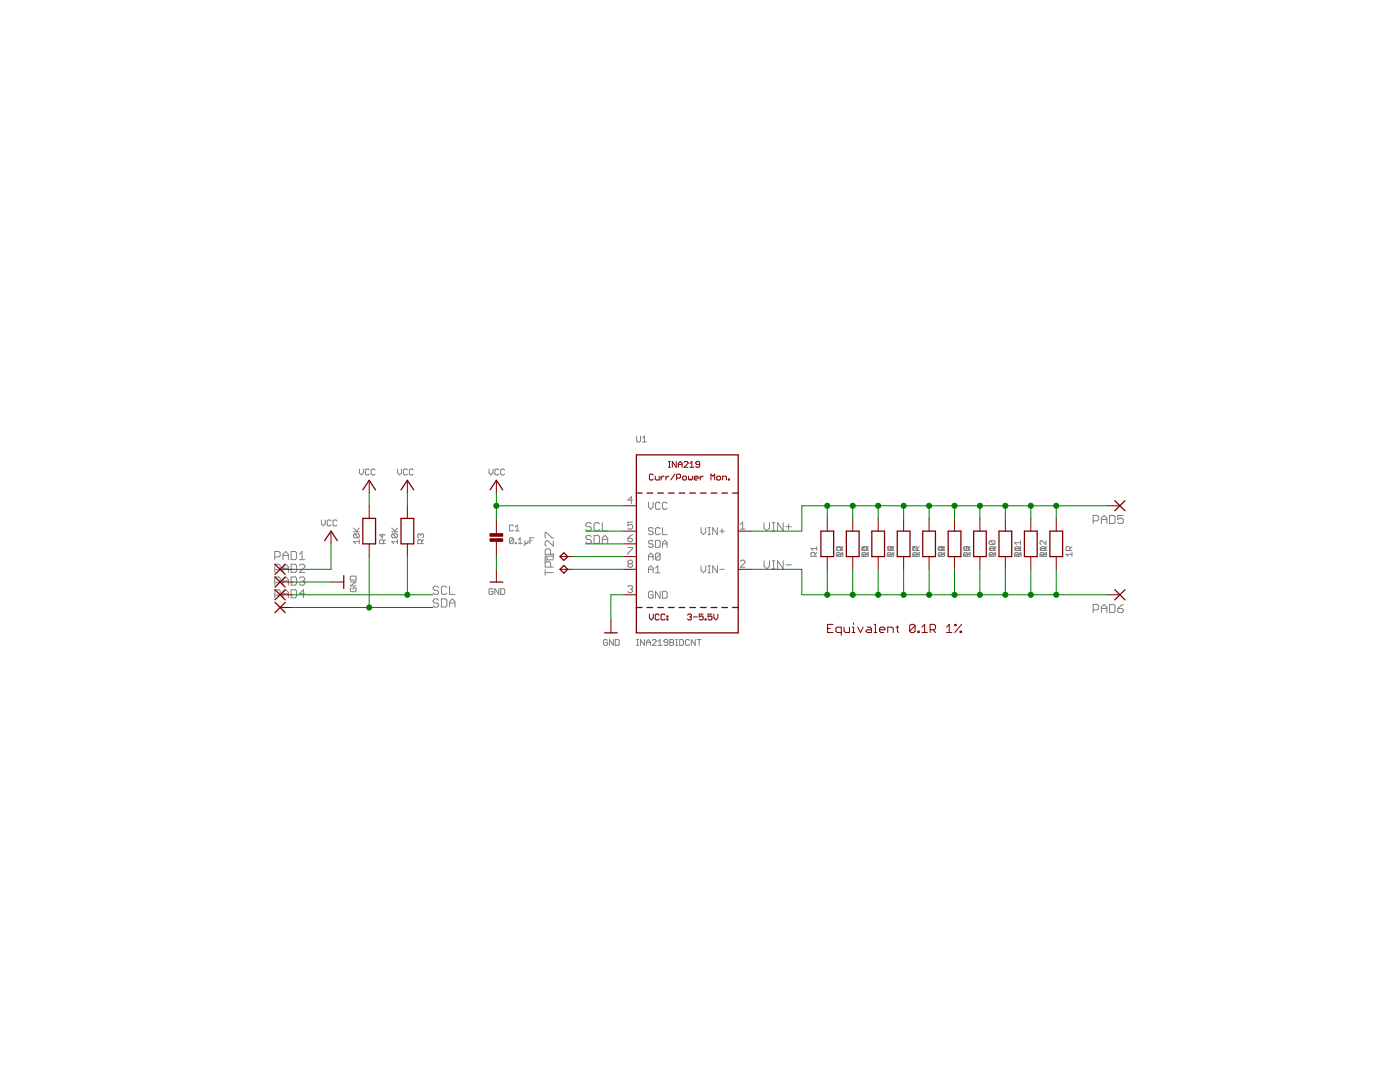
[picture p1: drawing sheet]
<svg xmlns="http://www.w3.org/2000/svg" width="279mm" height="216mm" viewBox="0 0 279 216" stroke-linecap="round" stroke-linejoin="round" font-family="sans-serif">
<g fill="none" stroke="#808080" stroke-width=".2">
<path d="M71.7 93.6v.8l.4 .4 .4-.4v-.8M73.7 93.8l-.2-.2h-.4l-.2 .2v.8l.2 .2h.4l.2-.2M74.9 93.8l-.2-.2h-.4l-.2 .2v.8l.2 .2h.4l.2-.2M79.4 93.6v.8l.4 .4 .3-.4v-.8M81.3 93.8l-.2-.2h-.4l-.2 .2v.8l.2 .2h.4l.2-.2M82.5 93.8l-.2-.2h-.4l-.2 .2v.8l.2 .2h.4l.2-.2M97.6 93.6v.8l.4 .4 .4-.4v-.8M99.5 93.8l-.1-.2h-.4l-.2 .2v.8l.2 .2h.4l.1-.2M100.7 93.8l-.2-.2h-.4l-.2 .2v.8l.2 .2h.4l.2-.2M126.2 99.8h-.9l.7-.7v1.4M127.1 87v1l.2 .2h.3l.2-.2v-1M128.2 88.2h.8"/>
<path d="M128.2 87.4l.4-.4v1.2M54.8 113.7h.8l.3-.3v-.5l-.3-.3h-.8v1.6M54.8 118.7h.8l.3-.2v-.6l-.3-.2h-.8v1.6M54.8 111.1h.8l.3-.3v-.5l-.3-.3h-.8v1.7M54.8 116.2h.8l.3-.3v-.5l-.3-.3h-.8v1.7M56.5 111.7v-1.1l.5-.6 .6 .6v1.1M56.5 114.2v-1.1l.5-.5 .6 .5v1.1M56.5 116.8v-1.1l.5-.6 .6 .6v1.1M56.5 119.3v-1.1l.5-.5 .6 .5v1.1M56.5 113.4h1.1M56.5 110.8h1.1M56.5 115.9h1.1"/>
<path d="M56.5 118.5h1.1M58.1 112.6h.8l.3 .3v1l-.3 .3h-.8zM58.1 110h.8l.3 .3v1.1l-.3 .3h-.8zM58.1 115.1h.8l.3 .3v1.1l-.3 .3h-.8zM58.1 117.7h.8l.3 .2v1.1l-.3 .3h-.8zM59.8 112.9l.2-.3h.6l.2 .3v.2l-1 1.1h1M59.8 115.4l.2-.3h.6l.2 .3v.3l-.2 .2M59.8 111.7h1M59.8 110.6l.5-.6v1.7M60.3 115.9h.3M60.6 115.9l.2 .3v.3l-.2 .3h-.6l-.2-.3M60.8 118.5h-1l.8-.8v1.6"/>
<path d="M64.1 103.8v.7l.4 .4 .4-.4v-.7M66.1 103.9l-.2-.1h-.4l-.2 .1v.8l.2 .2h.4l.2-.2M67.2 103.9l-.1-.1h-.4l-.2 .1v.8l.2 .2h.4l.1-.2M69.9 116.1h1.2l-1.2 .8h1.2M70.1 117.3l-.2 .2v.4l.2 .2h.8l.2-.2v-.4l-.2-.2h-.4v.4M70.1 115h.8l.2 .1v.6h-1.2v-.6zM70.5 106.1h1.2M70.5 105.4l.8 .7M70.7 106.5l-.2 .2v.4l.2 .2h.8M70.7 106.5h.8l.2 .2v.4l-.2 .2M70.7 106.5l.8 .8M71.7 108.1h-1.2l.5 .4"/>
<path d="M71.7 107.7v.8M71.7 105.4l-.6 .5M76.3 106.5v.8l-.5-.6h1.1M76.5 108.5v-.6l-.2-.2h-.4l-.1 .2v.6h1.1M76.9 107.7l-.4 .4M78.2 106.1h1.1M78.2 105.4l.8 .7M78.4 106.5l-.2 .2v.4l.2 .2h.7M78.4 106.5h.7l.2 .2v.4l-.2 .2M78.4 106.5l.7 .8M79.3 108.1h-1.1l.3 .4M79.3 107.7v.8"/>
<path d="M79.3 105.4l-.5 .5M84 106.7l-.2-.2-.4 .2v.4l.2 .2M84 106.7l.2-.2 .3 .2v.4l-.2 .2M84 106.7v.2M84.2 108.5v-.6l-.2-.2h-.4l-.2 .2v.6h1.1M84.5 107.7l-.3 .4M87.5 117.2l-.2-.2h-.6l-.3 .2v.3l.3 .3h.6l.2 .3v.2l-.2 .3h-.6l-.3-.3M87.5 119.8l-.2-.3h-.6l-.3 .3v.3l.3 .2h.6l.2 .3v.3l-.2 .2h-.6l-.3-.2M88.1 119.5h.8l.3 .3v1.1l-.3 .2h-.8zM89.2 117.2l-.3-.2h-.6l-.2 .2v1.1l.2 .3h.6l.3-.3M89.7 117v1.6h1.1M98.4 117.6l-.2-.1h-.4l-.2 .1v.8l.2 .2h.4l.2-.2v-.4h-.4"/>
<path d="M99.5 117.5v1.1l-.7-1.1v1.1M99.9 117.5h.6l.2 .1v.8l-.2 .2h-.6zM102.4 105l-.2-.2h-.3l-.2 .2v.7l.2 .2h.3l.2-.2M102.4 107.5l-.2-.2h-.3l-.2 .2v.8M102.4 107.5v.8l-.2 .2h-.3l-.2-.2M102.4 107.5l-.7 .8M102.8 108.3h.2v.2h-.2zM102.8 105.9h.8M102.8 105.2l.4-.4v1.1M103.4 108.5h.8M103.4 107.7l.4-.4v1.2M104.8 107.9v.8l-.2 .2"/>
<path d="M105.4 107.9v.4l-.2 .2-.4-.2M105.7 107.9h.5M106.5 107.3h-.8v1.2M108.8 111.7h1.6M108.8 107.4v-1.1h.3l1.1 1.1h.2M108.8 111.2v1M108.8 113.7v1.1M108.8 114.3h1.6M109.9 110.6v-.8l-.3-.3h-.5l-.3 .3v.8h1.6M109.9 113.2v-.8l-.3-.3h-.5l-.3 .3v.8h1.6M110.4 107.9v1.1l-1.1-1.1h-.2l-.3 .3v.5l.3 .3M110.4 110.4v1.1"/>
<path d="M110.4 111h-1.6l.5 .5M118 107.1l-.3-.3h-.5l-.3 .3v.3l.3 .2h.5l.3 .3v.3l-.3 .3h-.5l-.3-.3M118 104.6l-.3-.3h-.5l-.3 .3v.2l.3 .3h.5l.3 .3v.2l-.3 .3h-.5l-.3-.3M118.6 106.8h.8l.2 .3v1.1l-.2 .3h-.8zM119.6 104.6l-.2-.3h-.6l-.2 .3v1l.2 .3h.6l.2-.3M120.2 104.3v1.6h1.1M120.2 107.6h1.1M120.2 108.5v-1.1l.5-.6 .6 .6v1.1M125.3 117.1l.2-.2h.5l.2 .2v.2l-.2 .3M125.3 107.4h.7l.2 .2v.3l-.2 .2h-.5l-.2-.2zM125.3 109.2h.9v.3l-.9 .9v.2M125.5 112.5l-.2 .2v.2l.2 .3h.5l.2-.3v-.2l-.2-.2"/>
<path d="M125.5 112.5l-.2-.3v-.2l.2-.2h.5l.2 .2v.2l-.2 .3M125.5 112.5h.5M125.8 117.6h.2M126 117.6l.2 .2v.2l-.2 .3h-.5l-.2-.3M126.2 104.2h-.9v.7l.7-.3 .2 .3v.4l-.2 .3h-.5l-.2-.3M126.2 106.7l-.9 .7M129.4 113.6h.9M129.4 100.2v1l.5 .4 .4-.4v-1M129.4 111.8v-1l.5-.4 .4 .4v1M129.4 114.3v-.9l.5-.5 .4 .5v.9M129.4 111.1h.9M130.3 105.5l-.2-.2h-.5l-.2 .2v.2l.2 .3h.5l.2 .2v.2l-.2 .3h-.5l-.2-.3"/>
<path d="M130.3 118.2l-.2-.2h-.5l-.2 .2v.9l.2 .3h.5l.2-.3v-.4h-.4M130.3 108.1l-.2-.3h-.5l-.2 .3v.2l.2 .2h.5l.2 .3v.2l-.2 .2h-.5l-.2-.2M130.8 107.8h.7l.2 .3v.9l-.2 .2h-.7zM130.8 114.3h.9M130.8 113.4l.5-.5v1.4M131.7 110.6v.9l-.2 .3h-.5l-.2-.3M131.7 118v1.4l-.9-1.4v1.4M131.7 105.5l-.2-.2h-.5l-.2 .2v.9l.2 .3h.5l.2-.3M131.7 100.5l-.2-.3h-.5l-.2 .3v.9l.2 .2h.5l.2-.2M131.7 110.6l-.2-.2h-.5l-.2 .2v.9M131.7 110.6l-.9 .9M132.2 105.3v1.4h.9"/>
<path d="M132.2 118h.7l.2 .2v.9l-.2 .3h-.7zM132.2 109.2v-.9l.5-.5 .4 .5v.9M132.2 108.5h.9M133.1 100.5l-.2-.3h-.5l-.2 .3v.9l.2 .2h.5l.2-.2M139.9 105.3v.9l.5 .5 .4-.5v-.9M139.9 112.9v.9l.5 .5 .4-.5v-.9M141.3 106.7h.5M141.3 105.3h.5M141.3 114.3h.5M141.3 112.9h.5M141.5 105.3v1.4M141.5 112.9v1.4"/>
<path d="M143.2 105.3v1.4l-1-1.4v1.4M143.2 112.9v1.4l-1-1.4v1.4M143.6 106h1M143.6 113.6h1M144.1 105.5v.9M147.7 104.6l.5-.4v1.4M147.7 105.6h1M147.7 112l.3-.2h.4l.3 .2v.2l-1 1h1M152.5 104.3v1.1l.5 .5 .6-.5v-1.1M152.5 111.9v1.1l.5 .5 .6-.5v-1.1M154.1 105.9h.5M154.1 104.3h.5"/>
<path d="M154.1 113.5h.5M154.1 111.9h.5M154.4 104.3v1.6M154.4 111.9v1.6M156.3 104.3v1.6l-1.1-1.6v1.6M156.3 111.9v1.6l-1.1-1.6v1.6M156.8 105.1h1.1M156.8 112.7h1.1M157.4 104.6v1M162.6 111v-.6l-.2-.2h-.4l-.2 .2v.6h1.2M163 110.2l-.4 .4M163 109.5h-1.2l.4 .3"/>
<path d="M163 109.1v.7M167.1 109.8l-.2-.2v-.3l.2-.2h.5l.2 .2v.5M167.2 109.1l-.2 .2v.5h1.2M167.3 109.1l.8 .7v-.7M167.7 111v-.6l-.2-.2h-.4l-.2 .2v.6h1.2M168.1 110.2l-.4 .4M168.2 110.6h-1.2l.4 .4M168.2 110.2v.8M168.2 109.1l-.4 .4M172 109.1v.7h1.3M172.1 109.8v-.5l.2-.2h.7l.2 .2v.3l-.2 .2M172.6 109.1l-.2 .2 .2 .5"/>
<path d="M172.7 109.1l.2 .2v.5M172.8 111v-.6l-.2-.2h-.4l-.2 .2v.6h1.2M173.2 110.2l-.4 .4M173.3 110.6h-1.2l.4 .4M173.3 110.2v.8M173.3 109.1l-.4 .4M177.1 109.1l.6 .7v-.5l.4-.2 .1 .2v.3l-.1 .2M177.9 111v-.6l-.2-.2h-.4l-.2 .2v.6h1.1M178 109.8v-.5l-.2-.2h-.4l-.2 .2v.5h1.2M178.2 110.2l-.3 .4M178.4 110.6h-1.2l.4 .4M178.4 110.2v.8"/>
<path d="M178.4 109.1l-.4 .4M182.2 109.8v-.7h.2l.7 .7M182.9 111v-.6l-.1-.2h-.4l-.2 .2v.6h1.1M183.1 109.8v-.5l-.2-.2h-.4l-.2 .2v.5h1.2M183.3 110.2l-.4 .4M183.5 110.6h-1.2l.4 .4M183.5 110.2v.8M183.5 109.1l-.4 .4M187.4 109.8l-.2-.2v-.3l.2-.2h.6l.2 .2v.5M187.6 109.1l-.2 .2v.5h1.1M187.6 109.1l.2 .2M187.8 109.3l.2-.2 .4 .2v.3l-.2 .2"/>
<path d="M187.8 109.6l.2 .2M187.8 109.6l-.2 .2M187.8 109.3v.3M188 111v-.6l-.2-.2h-.4l-.2 .2v.6h1.2M188.4 110.2l-.4 .4M188.5 110.6h-1.1l.3 .4M188.5 110.2v.8M188.5 109.1l-.3 .4M192.5 109.8l-.2-.2v-.3l.2-.2h.8l.2 .2v.3l-.2 .2M192.6 109.1l-.2 .2v.5h1.2M192.9 109.1v.5l-.2 .2M193 109.1l.2 .2v.5"/>
<path d="M193.1 111v-.6l-.2-.2h-.4l-.2 .2v.6h1.2M193.5 110.2l-.4 .4M193.6 110.6h-1.2l.4 .4M193.6 110.2v.8M193.6 109.1l-.4 .4M197.6 107.9h.8l.2 .2v.4l-.2 .2M197.6 107.9l-.2 .2v.4l.2 .2h.8M197.6 107.9l.8 .8M198.2 111v-.6l-.2-.2h-.4l-.2 .2v.6h1.2M198.3 109.8v-.5l-.2-.2h-.4l-.2 .2v.5h1.2M198.6 109.5h-1.2l.4 .3M198.6 110.2l-.4 .4"/>
<path d="M198.6 109.1v.7M198.7 110.6h-1.2l.4 .4M198.7 110.2v.8M198.7 109.1l-.4 .4M203.3 111v-.6l-.2-.2h-.4l-.2 .2v.6h1.1M203.4 109.8v-.5l-.2-.2h-.4l-.2 .2v.5h1.2M203.6 108.3h-1.1l.4 .4M203.6 109.5h-1.1l.4 .3M203.6 110.2l-.3 .4M203.6 107.9v.8M203.6 109.1v.7M203.8 110.6h-1.2l.4 .4"/>
<path d="M203.8 110.2v.8M203.8 109.1l-.4 .4M208.3 111v-.6l-.2-.2h-.3l-.2 .2v.6h1.1M208.5 109.8v-.5l-.2-.2h-.4l-.2 .2v.5h1.2M208.7 107.9v.8l-.8-.8-.3 .2v.4l.2 .2M208.7 109.5h-1.1l.3 .3M208.7 110.2l-.4 .4M208.7 109.1v.7M208.9 110.6h-1.2l.4 .4M208.9 110.2v.8M208.9 109.1l-.4 .4M213.5 109.8v-.5l-.2-.2h-.3l-.2 .2v.5h1.1"/>
<path d="M213.9 110.6h-1.1l.3 .4M213.9 110.2v.8M213.9 109.1l-.4 .4M218.2 103.9h.8l.3-.2v-.6l-.3-.3h-.8v1.7M219.8 104.5v-1.1l.5-.6 .6 .6v1.1M219.8 103.7h1.1M221.4 102.8h.9l.2 .3v1.1l-.2 .3h-.9zM224.2 102.8h-1.1v.9l.5-.3h.3l.3 .3v.5l-.3 .3h-.5l-.3-.3M89.7 120.3h1.1M89.7 121.1v-1l.6-.6 .5 .6v1M121.2 127.8l-.2-.2h-.4l-.1 .2v.8l.1 .2h.4l.2-.2v-.4h-.4M122.4 127.6v1.2l-.8-1.2v1.2"/>
<path d="M122.8 127.6h.6l.2 .2v.8l-.2 .2h-.6zM127.1 127.6h.3M127.1 128.8h.3M127.3 127.6v1.2M128.6 127.6v1.2l-.8-1.2v1.2M129 128.2h.8M129 128.8v-.8l.4-.4 .4 .4v.8M130.2 127.8l.2-.2h.4l.2 .2v.2l-.8 .8h.8M131.3 128.8h.8M131.3 128l.4-.4v1.2M133.3 128.2h-.6l-.2-.2 .2-.4h.4l.2 .2v.8l-.2 .2h-.4l-.2-.2M133.7 127.6h.6l.2 .2-.2 .4 .2 .4-.2 .2h-.6z"/>
<path d="M133.7 128.2h.6M134.9 127.6h.3M134.9 128.8h.3M135 127.6v1.2M135.6 127.6h.6l.2 .2v.8l-.2 .2h-.6zM137.6 127.8l-.2-.2h-.4l-.2 .2v.8l.2 .2h.4l.2-.2M138.7 127.6v1.2l-.7-1.2v1.2M139.1 127.6h.8M139.5 127.6v1.2M218.2 121.7h.8l.3-.3v-.5l-.3-.3h-.8v1.6M219.8 122.2v-1.1l.5-.5 .6 .5v1.1M219.8 121.4h1.1"/>
<path d="M221.4 120.6h.9l.2 .3v1.1l-.2 .2h-.9zM223.1 121.4h.8l.3 .3v.3l-.3 .2h-.5l-.3-.2zM224.2 120.6l-.6 .3-.5 .5"/>
</g>
<g fill="none" stroke="#800000" stroke-width=".2">
<path d="M73.7 95.8v2.6M81.3 95.8v2.6M99.1 95.8v2.6M130.4 94.8l-.2-.2h-.4l-.2 .2v.8l.2 .2h.4l.2-.2M130.8 95v.6l.2 .2h.6v-.8M131.9 95v.8M132.5 95h-.2l-.4 .4M132.9 95v.8M133.4 93.2h.4M133.4 92.1h.4M133.5 95h-.2l-.4 .4M133.6 92.1v1.1"/>
<path d="M134.7 94.6l-.8 1.2M135 92.1v1.1l-.8-1.1v1.1M135 95.4h.6l.2-.2v-.4l-.2-.2h-.6v1.2M135.4 93.2v-.7l.3-.4 .4 .4v.7M135.4 92.7h.7M136.2 95.2l.2-.2h.4l.2 .2v.4l-.2 .2h-.4l-.2-.2zM136.5 92.3l.2-.2h.4l.2 .2v.2l-.8 .7h.8M137.4 95v.6l.2 .2 .2-.2 .2 .2 .2-.2v-.6M137.7 93.2h.8M137.7 92.5l.4-.4v1.1M138.6 95.4h.7l-.2-.4h-.4l-.1 .2v.4l.1 .2h.4M139.6 92.7h-.5l-.2-.2 .2-.4h.3l.2 .2v.7l-.2 .2h-.3l-.2-.2"/>
<path d="M139.7 95v.8M140.3 95h-.2l-.4 .4M141.9 95.8v-1.2l.4 .4 .3-.4v1.2M143 95.2l.2-.2h.4l.2 .2v.4l-.2 .2h-.4l-.2-.2zM144.2 95.8v-.8h.6l.2 .2v.6M145.4 95.6h.2v.2h-.2zM55.9 113.6h2.5M55.9 118.7h2.5M55.9 116.1h2.5M66.1 106v2.5M66.1 116.1h2.5M73.7 100.9v2.5"/>
<path d="M73.7 108.5v2.6M81.3 100.9v2.5M81.3 108.5v2.6M99.1 103.4v3.3M99.1 107.8v3.3M99.1 113.6v2.5M111.8 113.6h2.5M111.8 111.1h2.5M124.5 106h2.5M124.5 113.6h2.5M124.5 118.7h2.5M124.5 100.9h2.5"/>
<path d="M124.5 108.5h2.5M124.5 111.1h2.5M147.3 106h2.6M147.3 113.6h2.6M165.1 103.4v2.6M165.1 111.1v2.5M170.2 103.4v2.6M170.2 111.1v2.5M175.3 103.4v2.6M175.3 111.1v2.5M180.3 103.4v2.6M180.3 111.1v2.5"/>
<path d="M185.4 103.4v2.6M185.4 111.1v2.5M190.5 103.4v2.6M190.5 111.1v2.5M195.6 103.4v2.6M195.6 111.1v2.5M200.6 103.4v2.6M200.6 111.1v2.5M205.7 103.4v2.6M205.7 111.1v2.5M210.8 103.4v2.6M210.8 111.1v2.5"/>
<path d="M221 118.7h2.5M221 100.9h2.5M55.9 121.2h2.5M121.9 123.7v2.6M129.6 122.5v.8l.4 .4 .4-.4v-.8M131.6 122.7l-.3-.2h-.3l-.2 .2v.8l.2 .2h.3l.3-.2M132.7 122.7l-.2-.2h-.4l-.2 .2v.8l.2 .2h.4l.2-.2M133.1 123.5h.2v.2h-.2zM133.1 122.9h.2v.2h-.2zM137.2 122.7l.2-.2h.4l.2 .2-.2 .4M137.6 123.1h.2M137.8 123.1l.2 .2-.2 .4h-.4l-.2-.2"/>
<path d="M138.4 123.1h.8M140.3 122.5h-.7v.6l.3-.2 .4 .2v.4l-.2 .2h-.4l-.1-.2M140.7 123.5h.2v.2h-.2zM142.1 122.5h-.8v.6l.4-.2 .4 .2v.4l-.2 .2h-.4l-.2-.2M142.5 122.5v.8l.4 .4 .4-.4v-.8M165.2 125.4h.5M166.3 124.6h-1.1v1.6h1.1M167.9 126.2h-.8l-.3-.3v-.5l.3-.3h.8v1.6M168.4 125.1v.8l.3 .3h.8v-1.1M170.1 126.2h.5M170.1 125.1h.2v1.1M170.3 124.3v.3"/>
<path d="M171.2 125.1l.5 1.1 .6-1.1M173.1 125.1h.5l.3 .3v.8h-.8l-.3-.3 .3-.2h.8M174.5 124.6h.2v1.6M174.5 126.2h.5M175.5 125.7h1.1v-.3l-.2-.3h-.6l-.3 .3v.5l.3 .3h.6M177.2 126.2v-1.1h.8l.3 .3v.8M178.8 125.1h.5M179.1 124.9v1l.2 .3M182.6 124.9l-.2-.3h-.6l-.3 .3v1M182.6 124.9v1l-.2 .3h-.6l-.3-.3M182.6 124.9l-1.1 1M183.2 125.9h.3v.3h-.3z"/>
<path d="M184 126.2h1.1M184 125.1l.5-.5v1.6M185.6 125.7h.8l.3-.3v-.5l-.3-.3h-.8v1.6M186.2 125.7l.5 .5M188.9 126.2h1.1M188.9 125.1l.5-.5v1.6M190.5 124.6h.3v.3h-.3zM191.6 125.9h.3v.3h-.3zM191.9 124.6l-1.4 1.6"/>
</g>
<g fill="none" stroke="#800000" stroke-width=".25">
<path d="M72.4 97.7l1.3-1.9 1.3 1.9M80 97.7l1.3-1.9 1.3 1.9M97.8 97.7l1.3-1.9 1.2 1.9M127 90.8h20.3v35.5h-20.3zM127 98.4h1.1M129.1 98.4h1.2M131.3 98.4h1.1M133.4 98.4h1.1M135.5 98.4h1.2M137.7 98.4h1.1M139.8 98.4h1.1M141.9 98.4h1.2"/>
<path d="M144.1 98.4h1.1M146.2 98.4h1.1M222.5 99.9l2 2M224.5 99.9l-2 2M54.9 115.1l2 2.1M54.9 112.6l2 2M54.9 117.7l2 2M56.9 115.1l-2 2.1M56.9 112.6l-2 2M56.9 117.7l-2 2M64.8 107.9l1.3-1.9 1.2 1.9M68.6 114.9v2.5"/>
<path d="M72.4 103.4h2.6v5.1h-2.6zM80 103.4h2.6v5.1h-2.6zM97.8 116.1h2.5M112.5 110.3l.8 .8-.8 .7-.7-.7zM112.5 112.8l.8 .8-.8 .8-.7-.8zM163.8 106h2.6v5.1h-2.6zM168.9 106h2.5v5.1h-2.5zM174 106h2.5v5.1h-2.5zM179.1 106h2.5v5.1h-2.5zM184.1 106h2.6v5.1h-2.6zM189.2 106h2.6v5.1h-2.6zM194.3 106h2.5v5.1h-2.5z"/>
<path d="M199.4 106h2.5v5.1h-2.5zM204.4 106h2.6v5.1h-2.6zM209.5 106h2.6v5.1h-2.6zM222.5 117.7l2 2M224.5 117.7l-2 2M54.9 120.2l2 2M56.9 120.2l-2 2M120.6 126.3h2.6M127 121.2h1.1M129.1 121.2h1.2M131.3 121.2h1.1M133.4 121.2h1.1"/>
<path d="M135.5 121.2h1.2M137.7 121.2h1.1M139.8 121.2h1.1M141.9 121.2h1.2M144.1 121.2h1.1M146.2 121.2h1.1"/>
</g>
<g fill="#800000" stroke="#800000" stroke-width=".2">
<path d="M97.8 107.5h2.5v.5h-2.5z"/>
<path d="M97.8 106.5h2.5v.5h-2.5z"/>
</g>
<g fill="none" stroke="#008000" stroke-width=".2">
<path d="M73.7 98.4v2.5M81.3 98.4v2.5M99.1 98.4v5M58.4 118.7h28M58.4 116.1h7.7M66.1 108.5v5.1h-7.7M73.7 111.1v10.1M81.3 111.1v7.6M99.1 111.1v2.5M99.1 100.9h25.4M114.3 113.6h10.2M114.3 111.1h10.2"/>
<path d="M116.8 108.5h7.7M116.8 106h7.7M124.5 118.7h-2.6v5M149.9 113.6h10.1v5.1h61M165.1 100.9v2.5M165.1 113.6v5.1M170.2 100.9v2.5M170.2 113.6v5.1M175.3 100.9v2.5M175.3 113.6v5.1M180.3 100.9v2.5M180.3 113.6v5.1"/>
<path d="M185.4 100.9v2.5M185.4 113.6v5.1M190.5 100.9v2.5M190.5 113.6v5.1M195.6 100.9v2.5M195.6 113.6v5.1M200.6 100.9v2.5M200.6 113.6v5.1M205.7 100.9v2.5M205.7 113.6v5.1M210.8 100.9v2.5M210.8 113.6v5.1"/>
<path d="M221 100.9h-61v5.1h-10.1M58.4 121.2h28"/>
</g>
<g fill="#008000" stroke="#008000" stroke-width=".2">
<circle cx="99.1" cy="100.9" r=".51"/>
<circle cx="73.7" cy="121.2" r=".51"/>
<circle cx="81.3" cy="118.7" r=".51"/>
<circle cx="165.1" cy="100.9" r=".51"/>
<circle cx="170.2" cy="100.9" r=".51"/>
<circle cx="175.3" cy="100.9" r=".51"/>
<circle cx="180.3" cy="100.9" r=".51"/>
<circle cx="185.4" cy="100.9" r=".51"/>
<circle cx="190.5" cy="100.9" r=".51"/>
<circle cx="195.6" cy="100.9" r=".51"/>
<circle cx="200.6" cy="100.9" r=".51"/>
<circle cx="205.7" cy="100.9" r=".51"/>
<circle cx="210.8" cy="100.9" r=".51"/>
<circle cx="165.1" cy="118.7" r=".51"/>
<circle cx="210.8" cy="118.7" r=".51"/>
<circle cx="205.7" cy="118.7" r=".51"/>
<circle cx="200.6" cy="118.7" r=".51"/>
<circle cx="195.6" cy="118.7" r=".51"/>
<circle cx="190.5" cy="118.7" r=".51"/>
<circle cx="185.4" cy="118.7" r=".51"/>
<circle cx="180.3" cy="118.7" r=".51"/>
<circle cx="175.3" cy="118.7" r=".51"/>
<circle cx="170.2" cy="118.7" r=".51"/>
</g>
</svg>
